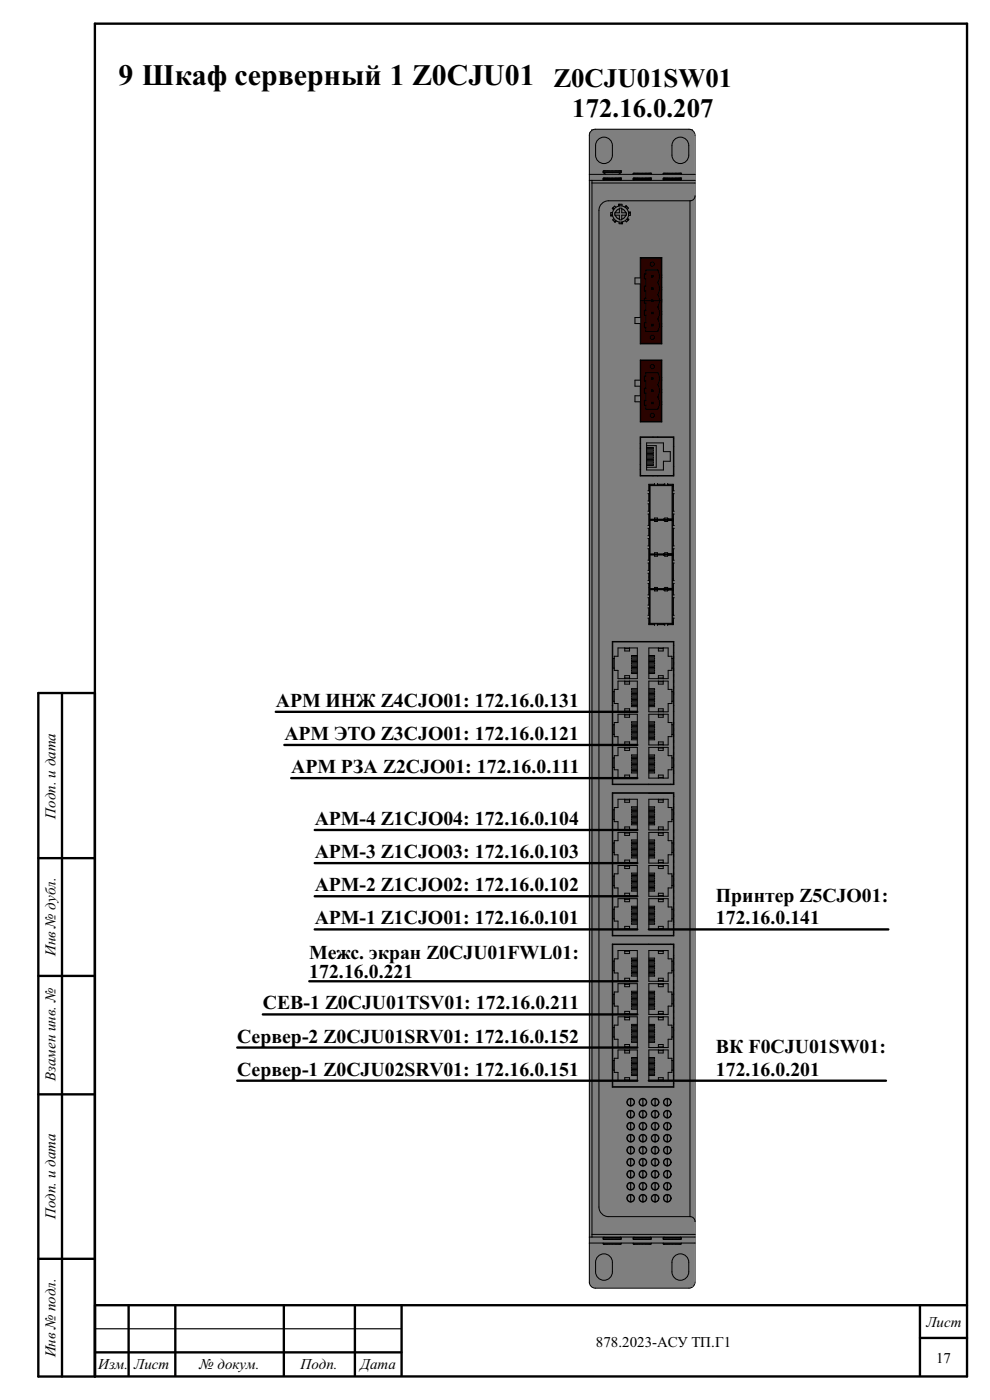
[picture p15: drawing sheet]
<svg xmlns="http://www.w3.org/2000/svg" width="210mm" height="297mm" viewBox="0 0 210 297" stroke-linecap="round" stroke-linejoin="round" font-family="sans-serif">
<defs><g id="words">
<text font-size="6.4" x="25.2" y="18">9 Шкаф серверный 1 Z0CJU01</text>
<g font-size="5.7">
<text x="117.4" y="18.4">Z0CJU01SW01</text>
<text x="121.4" y="24.9">172.</text>
<text x="131.4" y="24.9">16.0.</text>
<text x="142.8" y="24.9">207</text>
</g>
<g font-size="4.2">
<text x="58.5" y="150">АРМ ИНЖ Z4CJO01: 172.16.0.131</text>
<text x="60.3" y="157">АРМ ЭТО Z3CJO01: 172.16.0.121</text>
<text x="61.8" y="164">АРМ РЗА Z2CJO01: 172.16.0.111</text>
<text x="66.8" y="175">АРМ-4 Z1CJO04: 172.16.0.104</text>
<text x="66.8" y="182.1">АРМ-3 Z1CJO03: 172.16.0.103</text>
<text x="66.8" y="189.1">АРМ-2 Z1CJO02: 172.16.0.102</text>
<text x="151.9" y="191.3">Принтер Z5CJO01:</text>
<text x="66.8" y="196.1">АРМ-1 Z1CJO01: 172.16.0.101</text>
<text x="151.9" y="196.1">172.16.0.141</text>
<text x="65.6" y="203.5">Межс. экран Z0CJU01FWL01:</text>
<text x="65.6" y="207.6">172.16.0.221</text>
<text x="55.8" y="214.2">СЕВ-1 Z0CJU01TSV01: 172.16.0.211</text>
<text x="50.3" y="221.2">Сервер-2 Z0CJU01SRV01: 172.16.0.152</text>
<text x="151.9" y="223.4">ВК F0CJU01SW01:</text>
<text x="50.3" y="228.2">Сервер-1 Z0CJU02SRV01: 172.16.0.151</text>
<text x="151.9" y="228.2">172.16.0.201</text>
</g>
<g font-size="3.2">
<text x="11.8" y="173.7" transform="rotate(-90 11.8 173.7)">Подп. и дата</text>
<text x="11.8" y="202.8" transform="rotate(-90 11.8 202.8)">Инв № дубл.</text>
<text x="11.8" y="229.3" transform="rotate(-90 11.8 229.3)">Взамен инв. №</text>
<text x="11.8" y="258.7" transform="rotate(-90 11.8 258.7)">Подп. и дата</text>
<text x="196.5" y="281.5">Лист</text>
<text x="11.8" y="287.9" transform="rotate(-90 11.8 287.9)">Инв № подл.</text>
<text x="126.4" y="285.7">878.2023-АСУ ТП.Г1</text>
<text x="20.8" y="290.4">Изм.</text>
<text x="28.5" y="290.4">Лист</text>
<text x="42.3" y="290.4">№ докум.</text>
<text x="63.8" y="290.4">Подп.</text>
<text x="76.5" y="290.4">Дата</text>
<text x="198.5" y="289.2">17</text>
</g>
<text font-size="1.4" fill="#fff" x="4.9" y="292.1">GSPublisherVersion 0.88.100.100</text>
</g></defs>
<g fill="none" stroke="#000" stroke-width=".5">
<path d="M13.2 147v145M20.1 147h-12v145h12v-287h185v287h-185M8.1 182.1h12M8.1 207h12M8.1 232.2h12M8.1 267h12M20.2 276.9h184.9M27.3 276.9v14.9M37.2 276.9v14.9M60.2 276.9v14.9M75.3 276.9v14.9M85.2 276.9v14.9"/>
<path d="M195.1 276.9v14.9M20.2 286.9h65M195.1 283.8h10"/>
</g>
<path d="M20.2 281.9h65" fill="none" stroke="#000" stroke-width=".25"/>
<g fill="#7f7f7f">
<path d="M125 28h22.3v244.3h-22.3z" fill-rule="evenodd"/>
<path d="M125.4 27.5h21.5v.5h-21.5z" fill-rule="evenodd"/>
<path d="M125.2 272.1h22v.6h-22z" fill-rule="evenodd"/>
</g>
<path d="M125.5 272.8h21.4" fill="none" stroke="#7f7f7f" stroke-width=".42"/>
<path d="M125.7 272.6h21v.6h-21z" fill-rule="evenodd" fill="#7f7f7f"/>
<g fill="#2a0300">
<path d="M135.8 76.4h4.6v13.1h-4.6z" fill-rule="evenodd"/>
<path d="M135.9 54.7h4.4v18.2h-4.4z" fill-rule="evenodd"/>
</g>
<g fill="none" stroke="#000" stroke-width=".21">
<path d="M125 37h22.4M125 38.3h22.4M125.3 27.9l.6-.4 .4-.1h19.9a1.27 1.27 0 0 1 1.2 1.3v243.3a1.27 1.27 0 0 1-1.2 1.3h-19.9a1.27 1.27 0 0 1-1.3-1.3v-243.3zM125.6 38.3v224.1M125.6 38.8h21.8M126.9 29.6a1.78 1.78 0 0 1 1.9-.4 1.78 1.78 0 0 1 1.1 1.7v2a1.78 1.78 0 0 1-1.8 1.8 1.78 1.78 0 0 1-1.8-1.8l.1-2.5zM127.9 36.6h.1M127.9 38.1l.1 .1M127.9 36.3v.3M127.9 37.9v.2M127.9 37.9h3.9M127.9 38.1h3.9"/>
<path d="M127.9 36.3h3.9M127.9 36.6h3.9M128 36.6l.5 .4M128 38.2l.1 .1M128 38.2h3.7M128 36.6h3.7M131.7 36.2h.1M131.7 37.8h.1M131.7 36.2l-3.8 .1M131.7 36.2l.1 .1M131.7 37.8l-3.8 .1M131.7 37.8l.1 .1"/>
<path d="M131.7 36.6l-.5 .4M131.7 38.2l-.1 .1M131.8 36.6h-.1M131.8 38.1l-.1 .1M131.8 36.3v.3M131.8 37.9v.2M134.3 38.1l.1 .1M134.3 36.8v.2M134.3 37.9v.2M134.3 37.9h3.8M134.3 38.1h3.8M134.3 36.8h3.8"/>
<path d="M134.4 38.2l.1 .1M134.4 38.2h3.7M138 37.8h.1M138 36.7h.1M138 37.8l-3.7 .1M138 37.8l.1 .1M138 36.7l-3.7 .1M138 36.7l.1 .1M138.1 38.2l-.2 .1M138.1 38.1v.1M138.1 36.8v.2M138.1 37.9v.2"/>
<path d="M140.7 38.1v.1M140.7 36.8v.2M140.7 37.9v.2M140.7 37.9h3.8M140.7 38.1h3.8M140.7 36.8h3.8M140.7 38.2l.2 .1M140.7 38.2h3.8M143.1 29.6a1.78 1.78 0 0 1 1.9-.4 1.78 1.78 0 0 1 1.1 1.7v2a1.78 1.78 0 0 1-1.8 1.8 1.78 1.78 0 0 1-1.8-1.8l.1-2.5zM144.4 37.8h.1M144.4 36.7h.1M144.4 37.8l-3.7 .1"/>
<path d="M144.4 37.8l.1 .1M144.4 36.7l-3.7 .1M144.4 36.7l.1 .1M144.5 38.2l-.2 .1M144.5 38.1v.1M144.5 36.8v.2M144.5 37.9v.2M129.6 45.7h.3M129.6 45.6h.3M129.9 45.1h-.3v.7h.4M129.9 44.2l.3 .2M130 44.1l.3 .2"/>
<path d="M130.2 46.4l-.2 .2 .5 .6 .2-.3M130.4 45.1h1v-.9h.5v.9h1v.6h-1v.9h-.5v-.9h-1zM130.5 45.7a1.12 1.12 0 0 0 .9 .8M130.5 46.7l-.2 .3M130.6 44l-.2-.3-.5 .5 .2 .3M130.7 46.8l-.3 .3M131.3 43.3v.4M131.4 44.3a1.12 1.12 0 0 0-.9 .8M131.4 43.3v.4M131.8 47.1v.4M131.9 44.3a1.12 1.12 0 0 1 .8 .8M131.9 43.7v-.4h-.7v.4"/>
<path d="M132 47.1v.4M132.1 47.1v.4h-.8v-.4M132.5 43.9l.3-.3 .5 .6-.2 .2M132.7 45.7a1.12 1.12 0 0 1-.8 .8M132.9 43.7l-.3 .3M133 43.8l-.3 .2M133 46.5l.2 .2M133.1 46.4l.2 .2M133.1 46.3l.3 .3-.5 .5-.3-.3M133.3 45h.4v.7h-.4M133.3 45.1h.4M133.4 45.2h.3"/>
<path d="M135.8 54.6h4.6v18.4h-4.6v-4.4h-1.1v-1.2h1.1v-7.2h-1.1v-1.2h1.1zM135.9 54.7h4.4v18.2h-4.4zM137 57.3h2.6a2.97 2.97 0 0 1 0 2.7 2.65 2.65 0 0 1 0 2.6 2.65 2.65 0 0 1 0 2.6 2.65 2.65 0 0 1 0 2.6 2.56 2.56 0 0 1 0 2.5h-2.6v-.8h-.3v-1.1l.3 .1v-1.6h-.3v-1h.3v-1.6h-.3v-1h.3v-1.6h-.3v-1h.3v-1.6l-.3 .1v-1.1h.3zM138.2 58.5v.3M138.2 58.8h.3M138.2 58.5l.1 .1M138.2 58.5h.3M138.3 58.6v.1M138.3 58.7l-.1 .1M138.3 58.7h.1M138.3 58.6h.1M138.4 58.6v.1"/>
<path d="M138.4 58.7l.1 .1M138.5 58.5v.3M138.5 58.5l-.1 .1M140.3 58.9h.1M140.3 58.4h.1M146.4 42.6v215.5M147.4 41.6a1.02 1.02 0 0 1-1 1h-17.3a2.04 2.04 0 0 0-2.1 2v211.5a2.04 2.04 0 0 0 2.1 2h17.3a1.02 1.02 0 0 1 1 1M135.8 76.4h4.6v13.1h-4.6v-4.3h-1.1v-1.2h1.1v-2.1h-1.1v-1.2h1.1zM135.9 76.5h4.4v12.9h-4.4zM135.9 63.8h4.5M137 79.1h2.6a2.76 2.76 0 0 1 0 2.6 2.65 2.65 0 0 1 0 2.6 2.56 2.56 0 0 1 0 2.5h-2.6v-.8h-.3v-1.1l.3 .1v-1.6h-.3v-1h.3v-1.6h-.3v-1h.3zM138.2 61.1v.3"/>
<path d="M138.2 63.6v.4M138.2 66.2v.3M138.2 68.8v.3M138.2 63.6l.1 .1M138.2 63.6h.3M138.2 61.4h.3M138.2 61.1l.1 .1M138.2 61.1h.3M138.2 64h.3M138.2 66.2l.1 .1M138.2 66.2h.3M138.2 66.5h.3"/>
<path d="M138.2 68.8l.1 .1M138.2 68.8h.3M138.2 69.1h.3M138.3 61.2v.1M138.3 63.7v.2M138.3 66.3v.1M138.3 68.9v.1M138.3 63.7h.1M138.3 63.9l-.1 .1M138.3 61.3l-.1 .1M138.3 61.3h.1M138.3 61.2h.1"/>
<path d="M138.3 63.9h.1M138.3 66.4l-.1 .1M138.3 66.3h.1M138.3 66.4h.1M138.3 69l-.1 .1M138.3 68.9h.1M138.3 69h.1M138.4 61.2v.1M138.4 63.7v.2M138.4 66.3v.1M138.4 68.9v.1M138.4 63.9l.1 .1"/>
<path d="M138.4 61.3l.1 .1M138.4 66.4l.1 .1M138.4 69l.1 .1M138.5 61.1v.3M138.5 63.6v.4M138.5 66.2v.3M138.5 68.8v.3M138.5 63.6l-.1 .1M138.5 61.1l-.1 .1M138.5 66.2l-.1 .1M138.5 68.8l-.1 .1M140.3 61.5h.1"/>
<path d="M140.3 61h.1M140.3 63.5h.1M140.3 66.1h.1M140.3 66.6h.1M140.3 68.7h.1M140.3 69.2h.1M140.3 64.1h.1M135.8 95.1h.1M135.8 94.1h.1M135.8 98.6h.1M135.8 99.6h.1M135.8 92.7h7.1v8.3h-7.1z"/>
<path d="M135.9 92.8h6.9v8.1h-6.9zM137.2 94h3.5v1.8h1.5v2.1h-1.5v1.8h-3.5zM137.2 94.9h1.4v.3h-1.4M137.2 95.4h1.4v.3h-1.4M137.2 95.9h1.4v.3h-1.4M137.2 96.5h1.4v.2h-1.4M137.2 97h1.4v.2h-1.4M137.2 97.5h1.4v.2h-1.4M137.2 98h1.4v.2h-1.4M137.2 98.5h1.4v.2h-1.4M137.2 94.5h2v4.6h-2M138.2 80.2v.3"/>
<path d="M138.2 82.7v.3M138.2 85.3v.3M138.2 85.3l.1 .1M138.2 82.7l.1 .1M138.2 80.2l.1 .1M138.2 80.2h.3M138.2 85.3h.3M138.2 85.6h.3M138.2 80.5h.3M138.2 82.7h.3M138.2 83h.3M138.3 85.5l-.1 .1"/>
<path d="M138.3 80.3v.1M138.3 82.8v.1M138.3 85.4v.1M138.3 82.9l-.1 .1M138.3 80.4l-.1 .1M138.3 80.3h.1M138.3 85.4h.1M138.3 85.5h.1M138.3 80.4h.1M138.3 82.8h.1M138.3 82.9h.1M138.4 85.5l.1 .1"/>
<path d="M138.4 82.9l.1 .1M138.4 80.4l.1 .1M138.4 80.3v.1M138.4 82.8v.1M138.4 85.4v.1M138.5 80.2v.3M138.5 82.7v.3M138.5 85.3v.3M138.5 92.7v.1M138.5 85.3l-.1 .1M138.5 82.7l-.1 .1M138.5 80.2l-.1 .1"/>
<path d="M139.5 92.7v.1M140.3 82.7h.1M140.3 83.2h.1M140.3 80.1h.1M140.3 80.6h.1M140.3 85.3h.1M140.3 85.8h.1M142.8 98.9h.1M142.8 94.7h.1M142.8 93.1h.1M137.4 109.1h.4M137.4 108.4h.4"/>
<path d="M137.4 104.7h.4M137.4 104.1h.4M137.4 106.3h.4M137.4 106.9h.4M137.4 116.4h.4M137.4 115.8h.4M137.4 113.6h.4M137.4 114.3h.4M137.4 112.1h.4M137.4 111.5h.4M137.4 119.4h.4M137.4 118.8h.4"/>
<path d="M137.6 104.7v1.6M137.6 106.9v1.5M137.6 109.1v2.4M137.6 112.1v1.5M137.6 114.3v1.5M137.6 116.4v2.4M137.6 119.4v1.6M137.8 110.3h5M137.8 110.3h4.9M137.8 117.6h5M137.9 103h4.7v7.2h-4.7zM137.9 110.4h4.7v7.1h-4.7z"/>
<path d="M137.9 117.7h4.7v7.2h-4.7zM138.5 100.9v.1M138.8 110.4v.2h.7v-.2M138.8 110.2v-.3h.7v.3M138.8 117.7v.3h.7v-.3M138.8 117.5v-.2h.7v.2M138.8 102.7h-1.2v1.4M138.8 102.5v.4M139.5 102.5v.4M139.5 102.7h1.5M139.5 100.9v.1M140.8 102.7v.2"/>
<path d="M140.8 110.4h.2M140.8 117.7l.2 .1M141 110.4v.2h.6v-.2M141 110.2v-.3h.6v.3M141 117.7v.3h.6v-.3M141 117.5v-.2h.6v.2M141 110.1l-.2 .1M141 117.5h-.2M141 102.5v.4M141.6 102.7h1.2v1.4M141.6 102.5v.4M141.6 110.4h1"/>
<path d="M141.6 110.1h1M141.6 117.8h1M141.6 117.5h1M141.8 102.7v.2M141.8 110.1v.1M141.8 110.4h.1M141.8 117.5h.1M141.8 117.7v.1M142.7 110h.1M142.7 110.5h.1M142.7 103.2h.1M142.7 117.3h.1"/>
<path d="M142.7 117.8h.1M142.7 110.6h.1M142.7 117.9h.1M142.7 102.7v29.8M142.7 103h.1M142.7 110.2h.1M142.7 109.1h.3M142.7 108.4h.3M142.7 104.7h.3M142.7 104.1h.3M142.7 117.5h.1M142.7 116.4h.3"/>
<path d="M142.7 115.8h.3M142.7 112.1h.3M142.7 111.5h.3M142.7 119.4h.3M142.7 118.8h.3M142.8 100.6h.1M142.8 104.7v3.7M142.8 109.1v2.4M142.8 112.1v3.7M142.8 116.4v2.4M142.8 119.4v3.8M142.8 102.9h-5v29.5h5"/>
<path d="M129.9 136.1h13v30.3h-13zM130.3 139.7h-.3v2h.3M131.1 137.5h4.1v6.5h-4.1v-1.8h-.8v-3h.8zM132.5 137.5v.6h1v-.6M132.5 137.6h1M135.2 139.1h-1.2v.2h1.2M135.2 139.6h-1.2v.2h1.2M137.4 131.1h.4M137.4 130.5h.4M137.4 128.4h.4M137.4 129h.4M137.4 126.8h.4"/>
<path d="M137.4 126.2h.4M137.4 123.8h.4M137.4 123.2h.4M137.4 121.6h.4M137.4 121h.4M137.6 124.7h.2M137.6 121.6v1.6M137.6 123.8v2.4M137.6 126.8v1.6M137.6 129v1.5M137.6 131.1v1.4h1.2M137.6 122.4h.2"/>
<path d="M137.6 132.3h.2M137.6 130.1h.2M137.6 137.5h4.1v1.7h.8v3h-.8v1.8h-4.1zM137.6 139.1h1.3v.2h-1.3M137.6 139.6h1.3v.2h-1.3M137.8 125h5M137.9 125.1h4.7v7.1h-4.7zM138.8 124.9v-.3h.7v.3M138.8 125.1v.3h.7v-.3M138.8 132.4v.3M139.5 132.4v.3M139.5 132.5h1.5"/>
<path d="M139.7 137.5v.6h1v-.6M139.7 137.6h1M140.8 125.1l.2 .1M140.8 132.4v.1M141 124.9v-.3h.6v.3M141 125.1v.3h.6v-.3M141 124.8l-.2 .1M141 132.4v.3M141.6 132.4v.3M141.6 124.8h1M141.6 125.2h1M141.8 124.8v.1"/>
<path d="M141.8 125.1v.1M141.8 132.4v.1M142.5 139.7h.3v2h-.3M142.7 124.1h.1M142.7 124.3h.1M142.7 122.8h.1M142.7 123h.1M142.7 130.4h.1M142.7 131.7h.1M142.7 132h.1M142.7 125.3h.1M142.7 124.7h.1"/>
<path d="M142.7 125.2h.1M142.7 132.2h.1M142.7 131.1h.3M142.7 130.5h.3M142.7 126.8h.3M142.7 126.2h.3M142.7 124.9h.1M142.7 123.8h.3M142.7 123.2h.3M142.8 139.3h.1M142.8 139.6h.1M142.8 136.9h.1"/>
<path d="M142.8 138.5h.1M142.8 123.8v2.4M142.8 126.8v3.7M142.8 131.1v1.4h-1.2M129.9 149.6h.1M129.9 149.6l.1 .1M130 151l-.1 .1M130.3 146.7h-.3v2.1h.3M130.3 153.8h-.3v2h.3M131.1 144.5h4.1v6.5h-4.1v-1.8h-.8v-2.9h.8zM131.1 151.5h4.1v6.5h-4.1v-1.7h-.8v-3h.8zM131.1 158.5h4.1v6.6h-4.1v-1.8h-.8v-3h.8z"/>
<path d="M132.5 144v-.7h1v.7M132.5 144.5v.6h1v-.6M132.5 151v-.6h1v.6M132.5 151.5v.7h1v-.7M132.5 158v-.6h1v.6M132.5 158.5v.7h1v-.7M132.5 143.8h1M132.5 151.7h1M132.5 144.6h1M132.5 158.7h1M132.5 150.9h1M132.5 157.9h1"/>
<path d="M135.2 140.6h-1.2v.2h1.2M135.2 153.1h-1.2v.3h1.2M135.2 154.7h-1.2v.2h1.2M135.2 155.7h-1.2v.2h1.2M135.2 140.1h-1.2v.2h1.2M135.2 141.1h-1.2v.3h1.2M135.2 141.6h-1.2v.3h1.2M135.2 142.1h-1.2v.3h1.2M135.2 142.6h-1.2v.3h1.2M135.2 146.1h-1.2v.2h1.2M135.2 146.6h-1.2v.3h1.2M135.2 147.1h-1.2v.3h1.2"/>
<path d="M135.2 147.6h-1.2v.3h1.2M135.2 148.1h-1.2v.3h1.2M135.2 148.6h-1.2v.3h1.2M135.2 149.2h-1.2v.2h1.2M135.2 149.7h-1.2v.2h1.2M135.2 153.6h-1.2v.3h1.2M135.2 154.1h-1.2v.3h1.2M135.2 155.2h-1.2v.2h1.2M135.2 156.2h-1.2v.2h1.2M135.2 156.7h-1.2v.2h1.2M137.6 140.6h1.3v.2h-1.3M137.6 153.1h1.3v.3h-1.3"/>
<path d="M137.6 154.7h1.3v.2h-1.3M137.6 155.7h1.3v.2h-1.3M137.6 144.5h4.1v1.8h.8v2.9h-.8v1.8h-4.1zM137.6 151.5h4.1v1.8h.8v3h-.8v1.7h-4.1zM137.6 158.5h4.1v1.8h.8v3h-.8v1.8h-4.1zM137.6 140.1h1.3v.2h-1.3M137.6 141.1h1.3v.3h-1.3M137.6 141.6h1.3v.3h-1.3M137.6 142.1h1.3v.3h-1.3M137.6 142.6h1.3v.3h-1.3M137.6 146.1h1.3v.2h-1.3M137.6 146.6h1.3v.3h-1.3"/>
<path d="M137.6 147.1h1.3v.3h-1.3M137.6 147.6h1.3v.3h-1.3M137.6 148.1h1.3v.3h-1.3M137.6 148.6h1.3v.3h-1.3M137.6 149.2h1.3v.2h-1.3M137.6 149.7h1.3v.2h-1.3M137.6 153.6h1.3v.3h-1.3M137.6 154.1h1.3v.3h-1.3M137.6 155.2h1.3v.2h-1.3M137.6 156.2h1.3v.2h-1.3M137.6 156.7h1.3v.2h-1.3M139.7 144v-.7h1v.7"/>
<path d="M139.7 144.5v.6h1v-.6M139.7 151v-.6h1v.6M139.7 151.5v.7h1v-.7M139.7 158v-.6h1v.6M139.7 158.5v.7h1v-.7M139.7 143.8h1M139.7 151.7h1M139.7 144.6h1M139.7 158.7h1M139.7 150.9h1M139.7 157.9h1M142.5 146.7h.3v2.1h-.3"/>
<path d="M142.5 153.8h.3v2h-.3M142.8 141.9h.1M142.8 142.2h.1M142.8 140.6h.1M142.8 140.9h.1M142.8 153.3h.1M142.8 153.6h.1M142.8 154.6h.1M142.8 154.9h.1M142.8 143.1h.1M142.8 143.4h.1M142.8 144.4h.1"/>
<path d="M142.8 144.7h.1M142.8 145.7h.1M142.8 146h.1M142.8 147h.1M142.8 147.2h.1M142.8 157.2h.1M142.8 157.4h.1M142.8 155.9h.1M142.8 156.1h.1M142.8 159.7h.1M142.8 160h.1M142.8 158.4h.1"/>
<path d="M142.8 158.7h.1M142.8 150.9l.1 .1M142.9 149.7l-.1 .1M129.9 168.2h13v30.3h-13zM130 168.3h12.8v30.1h-12.8zM130.3 178.8h-.3v2.1h.3M130.3 160.8h-.3v2h.3M130.3 171.8h-.3v2h.3M131.1 176.6h4.1v6.5h-4.1v-1.8h-.8v-3h.8zM131.1 169.6h4.1v6.5h-4.1v-1.8h-.8v-3h.8zM132.5 165.1v-.7h1v.7M132.5 169.6v.6h1v-.6"/>
<path d="M132.5 176.1v-.7h1v.7M132.5 176.6v.6h1v-.6M132.5 164.9h1M132.5 175.9h1M132.5 176.7h1M132.5 169.7h1M135.2 172.2h-1.2v.2h1.2M135.2 171.2h-1.2v.2h1.2M135.2 160.2h-1.2v.2h1.2M135.2 160.7h-1.2v.2h1.2M135.2 161.2h-1.2v.2h1.2M135.2 161.7h-1.2v.2h1.2"/>
<path d="M135.2 162.2h-1.2v.2h1.2M135.2 162.7h-1.2v.3h1.2M135.2 163.2h-1.2v.3h1.2M135.2 163.7h-1.2v.3h1.2M135.2 171.7h-1.2v.2h1.2M135.2 172.7h-1.2v.2h1.2M135.2 173.2h-1.2v.3h1.2M135.2 173.7h-1.2v.3h1.2M135.2 174.2h-1.2v.3h1.2M135.2 174.7h-1.2v.3h1.2M135.2 178.2h-1.2v.2h1.2M135.2 178.7h-1.2v.3h1.2"/>
<path d="M135.2 179.2h-1.2v.3h1.2M135.2 179.7h-1.2v.3h1.2M137.6 166.3v.1M137.6 168.3h.1M137.6 176.6h4.1v1.7h.8v3h-.8v1.8h-4.1zM137.6 172.2h1.3v.2h-1.3M137.6 171.2h1.3v.2h-1.3M137.6 169.6h4.1v1.7h.8v3h-.8v1.8h-4.1zM137.6 160.2h1.3v.2h-1.3M137.6 160.7h1.3v.2h-1.3M137.6 161.2h1.3v.2h-1.3M137.6 161.7h1.3v.2h-1.3"/>
<path d="M137.6 162.2h1.3v.2h-1.3M137.6 162.7h1.3v.3h-1.3M137.6 163.2h1.3v.3h-1.3M137.6 163.7h1.3v.3h-1.3M137.6 171.7h1.3v.2h-1.3M137.6 172.7h1.3v.2h-1.3M137.6 173.2h1.3v.3h-1.3M137.6 173.7h1.3v.3h-1.3M137.6 174.2h1.3v.3h-1.3M137.6 174.7h1.3v.3h-1.3M137.6 178.2h1.3v.2h-1.3M137.6 178.7h1.3v.3h-1.3"/>
<path d="M137.6 179.2h1.3v.3h-1.3M137.6 179.7h1.3v.3h-1.3M139.7 165.1v-.7h1v.7M139.7 169.6v.6h1v-.6M139.7 176.1v-.7h1v.7M139.7 176.6v.6h1v-.6M139.7 164.9h1M139.7 175.9h1M139.7 176.7h1M139.7 169.7h1M142.3 166.3v.1M142.5 160.8h.3v2h-.3"/>
<path d="M142.5 171.8h.3v2h-.3M142.5 168.3h.1M142.8 178.8v2.1h-.3M142.8 163.5h.1M142.8 163.8h.1M142.8 179.1h.1M142.8 176.3h.1M142.8 176.5h.1M142.8 177.6h.1M142.8 177.8h.1M142.8 172.5h.1M142.8 172.7h.1"/>
<path d="M142.8 171.2h.1M142.8 171.4h.1M142.8 162.3h.1M142.8 162.5h.1M142.8 161h.1M142.8 161.2h.1M142.8 166.1h.1M142.8 168.6h.1M142.8 168.9h.1M142.8 164h.1M142.8 165.7h.1M142.8 169h.1"/>
<path d="M142.8 170.6h.1M142.9 178.8h-.4M142.9 166.3h-12.9v-30.1h12.8v30.1M130.3 185.9h-.3v2h.3M130.3 192.9h-.3v2h.3M131.1 190.6h4.1v6.6h-4.1v-1.8h-.8v-3h.8zM131.1 183.6h4.1v6.5h-4.1v-1.7h-.8v-3h.8zM132.5 183.1v-.6h1v.6M132.5 183.6v.7h1v-.7M132.5 190.1v-.6h1v.6M132.5 190.6v.7h1v-.7M132.5 197.2v-.7h1v.7"/>
<path d="M132.5 190.8h1M132.5 183h1M132.5 183.8h1M132.5 197h1M132.5 190h1M135.2 180.2h-1.2v.3h1.2M135.2 180.7h-1.2v.3h1.2M135.2 181.2h-1.2v.3h1.2M135.2 181.8h-1.2v.2h1.2M135.2 185.2h-1.2v.3h1.2M135.2 185.7h-1.2v.3h1.2M135.2 186.2h-1.2v.3h1.2"/>
<path d="M135.2 186.7h-1.2v.3h1.2M135.2 187.3h-1.2v.2h1.2M135.2 187.8h-1.2v.2h1.2M135.2 188.3h-1.2v.2h1.2M135.2 188.8h-1.2v.2h1.2M135.2 192.3h-1.2v.2h1.2M135.2 192.8h-1.2v.2h1.2M135.2 193.3h-1.2v.2h1.2M135.2 193.8h-1.2v.2h1.2M135.2 194.3h-1.2v.2h1.2M135.2 194.8h-1.2v.3h1.2M135.2 195.3h-1.2v.3h1.2"/>
<path d="M135.2 195.8h-1.2v.3h1.2M137.6 190.6h4.1v1.8h.8v3h-.8v1.8h-4.1zM137.6 183.6h4.1v1.8h.8v3h-.8v1.7h-4.1zM137.6 180.2h1.3v.3h-1.3M137.6 180.7h1.3v.3h-1.3M137.6 181.2h1.3v.3h-1.3M137.6 181.8h1.3v.2h-1.3M137.6 185.2h1.3v.3h-1.3M137.6 185.7h1.3v.3h-1.3M137.6 186.2h1.3v.3h-1.3M137.6 186.7h1.3v.3h-1.3M137.6 187.3h1.3v.2h-1.3"/>
<path d="M137.6 187.8h1.3v.2h-1.3M137.6 188.3h1.3v.2h-1.3M137.6 188.8h1.3v.2h-1.3M137.6 192.3h1.3v.2h-1.3M137.6 192.8h1.3v.2h-1.3M137.6 193.3h1.3v.2h-1.3M137.6 193.8h1.3v.2h-1.3M137.6 194.3h1.3v.2h-1.3M137.6 194.8h1.3v.3h-1.3M137.6 195.3h1.3v.3h-1.3M137.6 195.8h1.3v.3h-1.3M139.7 183.1v-.6h1v.6"/>
<path d="M139.7 183.6v.7h1v-.7M139.7 190.1v-.6h1v.6M139.7 190.6v.7h1v-.7M139.7 197.2v-.7h1v.7M139.7 190.8h1M139.7 183h1M139.7 183.8h1M139.7 197h1M139.7 190h1M142.5 185.9h.3v2h-.3M142.5 192.9h.3v2h-.3M142.8 182.7h.1"/>
<path d="M142.8 182.9h.1M142.8 181.4h.1M142.8 181.6h.1M142.8 180.1h.1M142.8 180.4h.1M142.8 194.1h.1M142.8 194.4h.1M142.8 195.4h.1M142.8 195.6h.1M142.8 187.7h.1M142.8 188h.1M142.8 186.5h.1"/>
<path d="M142.8 186.7h.1M142.8 189h.1M142.8 189.3h.1M142.8 190.3h.1M142.8 190.6h.1M142.8 192.8h.1M142.8 193.1h.1M142.8 191.5h.1M142.8 191.8h.1M142.8 185.2h.1M142.8 185.5h.1M142.8 183.9h.1"/>
<path d="M142.8 184.2h.1M142.8 196.1h.1M142.8 197.8h.1M129.9 200.3h13v30.3h-13zM130 200.4h12.8v30.1h-12.8zM130.3 203.9h-.3v2h.3M130.3 210.9h-.3v2.1h.3M130.3 218h-.3v2h.3M131.1 201.7h4.1v6.5h-4.1v-1.8h-.8v-3h.8zM131.1 215.7h4.1v6.5h-4.1v-1.7h-.8v-3h.8zM131.1 208.7h4.1v6.5h-4.1v-1.8h-.8v-3h.8zM132.5 208h1"/>
<path d="M132.5 201.7v.6h1v-.6M132.5 208.2v-.7h1v.7M132.5 208.7v.6h1v-.6M132.5 215.2v-.6h1v.6M132.5 215.7v.7h1v-.7M132.5 215.9h1M132.5 208.8h1M132.5 215.1h1M132.5 201.8h1M135.2 205.8h-1.2v.3h1.2M135.2 204.3h-1.2v.2h1.2M135.2 206.8h-1.2v.3h1.2"/>
<path d="M135.2 203.3h-1.2v.2h1.2M135.2 218.3h-1.2v.3h1.2M135.2 210.3h-1.2v.2h1.2M135.2 203.8h-1.2v.2h1.2M135.2 204.8h-1.2v.2h1.2M135.2 205.3h-1.2v.2h1.2M135.2 206.3h-1.2v.3h1.2M135.2 210.8h-1.2v.3h1.2M135.2 211.3h-1.2v.3h1.2M135.2 211.8h-1.2v.3h1.2M135.2 212.3h-1.2v.3h1.2M135.2 212.8h-1.2v.3h1.2"/>
<path d="M135.2 213.3h-1.2v.3h1.2M135.2 213.9h-1.2v.2h1.2M135.2 217.3h-1.2v.3h1.2M135.2 217.8h-1.2v.3h1.2M135.2 218.8h-1.2v.3h1.2M135.2 219.4h-1.2v.2h1.2M135.2 219.9h-1.2v.2h1.2M137.6 200.3v.1M137.6 205.8h1.3v.3h-1.3M137.6 204.3h1.3v.2h-1.3M137.6 206.8h1.3v.3h-1.3M137.6 203.3h1.3v.2h-1.3"/>
<path d="M137.6 218.3h1.3v.3h-1.3M137.6 201.7h4.1v1.7h.8v3h-.8v1.8h-4.1zM137.6 208.7h4.1v1.7h.8v3h-.8v1.8h-4.1zM137.6 215.7h4.1v1.8h.8v3h-.8v1.7h-4.1zM137.6 203.8h1.3v.2h-1.3M137.6 204.8h1.3v.2h-1.3M137.6 205.3h1.3v.2h-1.3M137.6 206.3h1.3v.3h-1.3M137.6 210.3h1.3v.2h-1.3M137.6 210.8h1.3v.3h-1.3M137.6 211.3h1.3v.3h-1.3M137.6 211.8h1.3v.3h-1.3"/>
<path d="M137.6 212.3h1.3v.3h-1.3M137.6 212.8h1.3v.3h-1.3M137.6 213.3h1.3v.3h-1.3M137.6 213.9h1.3v.2h-1.3M137.6 217.3h1.3v.3h-1.3M137.6 217.8h1.3v.3h-1.3M137.6 218.8h1.3v.3h-1.3M137.6 219.4h1.3v.2h-1.3M137.6 219.9h1.3v.2h-1.3M139.7 201.7v.6h1v-.6M139.7 208.2v-.7h1v.7M139.7 208.7v.6h1v-.6"/>
<path d="M139.7 215.2v-.6h1v.6M139.7 215.7v.7h1v-.7M139.7 208h1M139.7 215.9h1M139.7 208.8h1M139.7 215.1h1M139.7 201.8h1M142.3 200.3v.1M142.5 203.9h.3v2h-.3M142.5 210.9h.3v2.1h-.3M142.5 218h.3v2h-.3M142.8 200.5h.1"/>
<path d="M142.8 200.7h.1M142.8 205.6h.1M142.8 205.8h.1M142.8 204.3h.1M142.8 204.5h.1M142.8 210.7h.1M142.8 210.9h.1M142.8 209.4h.1M142.8 209.6h.1M142.8 214.5h.1M142.8 214.7h.1M142.8 215.8h.1"/>
<path d="M142.8 216h.1M142.8 208.1h.1M142.8 208.4h.1M142.8 206.8h.1M142.8 207.1h.1M142.8 203h.1M142.8 203.3h.1M142.8 213.2h.1M142.8 213.5h.1M142.8 211.9h.1M142.8 212.2h.1M142.8 218.3h.1"/>
<path d="M142.8 218.6h.1M142.8 217h.1M142.8 217.3h.1M142.8 201.1h.1M142.8 202.7h.1M130.3 225h-.3v2h.3M131.1 222.7h4.1v6.6h-4.1v-1.8h-.8v-3h.8zM132.5 222.2v-.6h1v.6M132.5 222.7v.7h1v-.7M132.5 229.3v-.7h1v.7M132.5 222.1h1M132.5 222.9h1"/>
<path d="M132.5 229.1h1M133.8 233.1a.74 .74 0 0 1 .7 .7 .74 .74 0 0 1-.7 .8M133.8 233.1a.74 .74 0 0 0-.8 .7 .74 .74 0 0 0 .8 .8M133.8 238.2a.74 .74 0 0 1 .7 .7 .74 .74 0 0 1-.7 .8M133.8 238.2a.74 .74 0 0 0-.8 .7 .74 .74 0 0 0 .8 .8M133.8 235.6a.74 .74 0 0 0-.8 .8 .74 .74 0 0 0 .8 .7M133.8 235.6a.74 .74 0 0 1 .7 .8 .74 .74 0 0 1-.7 .7M133.8 233.1v1.5M133.8 235.6v1.5M133.8 238.2v1.5M135.2 220.4h-1.2v.2h1.2M135.2 220.9h-1.2v.2h1.2"/>
<path d="M135.2 224.3h-1.2v.3h1.2M135.2 224.9h-1.2v.2h1.2M135.2 225.4h-1.2v.2h1.2M135.2 225.9h-1.2v.2h1.2M135.2 226.4h-1.2v.2h1.2M135.2 226.9h-1.2v.2h1.2M135.2 227.4h-1.2v.3h1.2M135.2 227.9h-1.2v.3h1.2M136.4 233.1a.74 .74 0 0 1 .7 .7 .74 .74 0 0 1-.7 .8M136.4 233.1a.74 .74 0 0 0-.8 .7 .74 .74 0 0 0 .8 .8M136.4 238.2a.74 .74 0 0 0-.8 .7 .74 .74 0 0 0 .8 .8M136.4 238.2a.74 .74 0 0 1 .7 .7 .74 .74 0 0 1-.7 .8"/>
<path d="M136.4 235.6a.74 .74 0 0 0-.8 .8 .74 .74 0 0 0 .8 .7M136.4 235.6a.74 .74 0 0 1 .7 .8 .74 .74 0 0 1-.7 .7M136.4 233.1v1.5M136.4 235.6v1.5M136.4 238.2v1.5M137.6 222.7h4.1v1.8h.8v3h-.8v1.8h-4.1zM137.6 220.4h1.3v.2h-1.3M137.6 220.9h1.3v.2h-1.3M137.6 224.3h1.3v.3h-1.3M137.6 224.9h1.3v.2h-1.3M137.6 225.4h1.3v.2h-1.3M137.6 225.9h1.3v.2h-1.3"/>
<path d="M137.6 226.4h1.3v.2h-1.3M137.6 226.9h1.3v.2h-1.3M137.6 227.4h1.3v.3h-1.3M137.6 227.9h1.3v.3h-1.3M139 233.1a.74 .74 0 0 0-.8 .7 .74 .74 0 0 0 .8 .8M139 233.1a.74 .74 0 0 1 .7 .7 .74 .74 0 0 1-.7 .8M139 238.2a.74 .74 0 0 0-.8 .7 .74 .74 0 0 0 .8 .8M139 238.2a.74 .74 0 0 1 .7 .7 .74 .74 0 0 1-.7 .8M139 235.6a.74 .74 0 0 1 .7 .8 .74 .74 0 0 1-.7 .7M139 235.6a.74 .74 0 0 0-.8 .8 .74 .74 0 0 0 .8 .7M139 233.1v1.5M139 235.6v1.5"/>
<path d="M139 238.2v1.5M139.7 222.2v-.6h1v.6M139.7 222.7v.7h1v-.7M139.7 229.3v-.7h1v.7M139.7 222.1h1M139.7 222.9h1M139.7 229.1h1M141.5 233.1a.74 .74 0 0 1 .8 .7 .74 .74 0 0 1-.8 .8M141.5 233.1a.74 .74 0 0 0-.7 .7 .74 .74 0 0 0 .7 .8M141.5 238.2a.74 .74 0 0 0-.7 .7 .74 .74 0 0 0 .7 .8M141.5 238.2a.74 .74 0 0 1 .8 .7 .74 .74 0 0 1-.8 .8M141.5 235.6a.74 .74 0 0 1 .8 .8 .74 .74 0 0 1-.8 .7"/>
<path d="M141.5 235.6a.74 .74 0 0 0-.7 .8 .74 .74 0 0 0 .7 .7M141.5 233.1v1.5M141.5 235.6v1.5M141.5 238.2v1.5M142.5 225h.3v2h-.3M142.8 228.2h.1M142.8 229.8h.1M133.8 243.3a.74 .74 0 0 0-.8 .7 .74 .74 0 0 0 .8 .8M133.8 243.3a.74 .74 0 0 1 .7 .7 .74 .74 0 0 1-.7 .8M133.8 245.8a.74 .74 0 0 1 .7 .8 .74 .74 0 0 1-.7 .7M133.8 245.8a.74 .74 0 0 0-.8 .8 .74 .74 0 0 0 .8 .7M133.8 253.5a.74 .74 0 0 1 .7 .7 .74 .74 0 0 1-.7 .7"/>
<path d="M133.8 253.5a.74 .74 0 0 0-.8 .7 .74 .74 0 0 0 .8 .7M133.8 248.4a.74 .74 0 0 0-.8 .7 .74 .74 0 0 0 .8 .7M133.8 248.4a.74 .74 0 0 1 .7 .7 .74 .74 0 0 1-.7 .7M133.8 240.7a.74 .74 0 0 1 .7 .8 .74 .74 0 0 1-.7 .7M133.8 240.7a.74 .74 0 0 0-.8 .8 .74 .74 0 0 0 .8 .7M133.8 250.9a.74 .74 0 0 0-.8 .8 .74 .74 0 0 0 .8 .7M133.8 250.9a.74 .74 0 0 1 .7 .8 .74 .74 0 0 1-.7 .7M133.8 240.7v1.5M133.8 243.3v1.5M133.8 245.8v1.5M133.8 248.4v1.4M133.8 250.9v1.5"/>
<path d="M133.8 253.5v1.4M136.4 243.3a.74 .74 0 0 0-.8 .7 .74 .74 0 0 0 .8 .8M136.4 243.3a.74 .74 0 0 1 .7 .7 .74 .74 0 0 1-.7 .8M136.4 245.8a.74 .74 0 0 1 .7 .8 .74 .74 0 0 1-.7 .7M136.4 245.8a.74 .74 0 0 0-.8 .8 .74 .74 0 0 0 .8 .7M136.4 253.5a.74 .74 0 0 0-.8 .7 .74 .74 0 0 0 .8 .7M136.4 253.5a.74 .74 0 0 1 .7 .7 .74 .74 0 0 1-.7 .7M136.4 248.4a.74 .74 0 0 1 .7 .7 .74 .74 0 0 1-.7 .7M136.4 248.4a.74 .74 0 0 0-.8 .7 .74 .74 0 0 0 .8 .7M136.4 240.7a.74 .74 0 0 0-.8 .8 .74 .74 0 0 0 .8 .7M136.4 240.7a.74 .74 0 0 1 .7 .8 .74 .74 0 0 1-.7 .7M136.4 250.9a.74 .74 0 0 1 .7 .8 .74 .74 0 0 1-.7 .7"/>
<path d="M136.4 250.9a.74 .74 0 0 0-.8 .8 .74 .74 0 0 0 .8 .7M136.4 240.7v1.5M136.4 243.3v1.5M136.4 245.8v1.5M136.4 248.4v1.4M136.4 250.9v1.5M136.4 253.5v1.4M139 243.3a.74 .74 0 0 1 .7 .7 .74 .74 0 0 1-.7 .8M139 243.3a.74 .74 0 0 0-.8 .7 .74 .74 0 0 0 .8 .8M139 245.8a.74 .74 0 0 0-.8 .8 .74 .74 0 0 0 .8 .7M139 245.8a.74 .74 0 0 1 .7 .8 .74 .74 0 0 1-.7 .7M139 253.5a.74 .74 0 0 0-.8 .7 .74 .74 0 0 0 .8 .7"/>
<path d="M139 253.5a.74 .74 0 0 1 .7 .7 .74 .74 0 0 1-.7 .7M139 248.4a.74 .74 0 0 0-.8 .7 .74 .74 0 0 0 .8 .7M139 248.4a.74 .74 0 0 1 .7 .7 .74 .74 0 0 1-.7 .7M139 240.7a.74 .74 0 0 0-.8 .8 .74 .74 0 0 0 .8 .7M139 240.7a.74 .74 0 0 1 .7 .8 .74 .74 0 0 1-.7 .7M139 250.9a.74 .74 0 0 0-.8 .8 .74 .74 0 0 0 .8 .7M139 250.9a.74 .74 0 0 1 .7 .8 .74 .74 0 0 1-.7 .7M139 240.7v1.5M139 243.3v1.5M139 245.8v1.5M139 248.4v1.4M139 250.9v1.5"/>
<path d="M139 253.5v1.4M141.5 243.3a.74 .74 0 0 1 .8 .7 .74 .74 0 0 1-.8 .8M141.5 243.3a.74 .74 0 0 0-.7 .7 .74 .74 0 0 0 .7 .8M141.5 245.8a.74 .74 0 0 1 .8 .8 .74 .74 0 0 1-.8 .7M141.5 245.8a.74 .74 0 0 0-.7 .8 .74 .74 0 0 0 .7 .7M141.5 253.5a.74 .74 0 0 0-.7 .7 .74 .74 0 0 0 .7 .7M141.5 253.5a.74 .74 0 0 1 .8 .7 .74 .74 0 0 1-.8 .7M141.5 248.4a.74 .74 0 0 0-.7 .7 .74 .74 0 0 0 .7 .7M141.5 248.4a.74 .74 0 0 1 .8 .7 .74 .74 0 0 1-.8 .7M141.5 240.7a.74 .74 0 0 0-.7 .8 .74 .74 0 0 0 .7 .7M141.5 240.7a.74 .74 0 0 1 .8 .8 .74 .74 0 0 1-.8 .7M141.5 250.9a.74 .74 0 0 1 .8 .8 .74 .74 0 0 1-.8 .7"/>
<path d="M141.5 250.9a.74 .74 0 0 0-.7 .8 .74 .74 0 0 0 .7 .7M141.5 240.7v1.5M141.5 243.3v1.5M141.5 245.8v1.5M141.5 248.4v1.4M141.5 250.9v1.5M141.5 253.5v1.4M125 263.7h22.4M125 262.4h22.4M125.6 261.9h21.8M126.9 266.5a1.78 1.78 0 0 1 1.9-.4 1.78 1.78 0 0 1 1.1 1.7v2a1.78 1.78 0 0 1-1.8 1.8 1.78 1.78 0 0 1-1.8-1.8l.1-2.5zM127.9 263.9l.1 .1"/>
<path d="M127.9 262.8l.1 .1M127.9 262.6v.2M127.9 263.7v.2M127.9 262.8h3.9M127.9 262.6h3.9M127.9 263.9h3.9M128 262.5l-.1 .1M128 262.5h3.7M128 264h.1M128 262.9h.1M128.1 262.4l-.1 .1M131.6 262.4l.1 .1"/>
<path d="M131.7 262.5l.1 .1M131.8 263.9l-3.8 .1M131.8 262.8l-3.8 .1M131.8 262.6v.2M131.8 263.7v.2M134.3 262.8l.1 .1M134.3 263.9l.1 .1M134.3 262.6v.2M134.3 263.7v.2M134.3 262.8h3.8M134.3 262.6h3.8M134.3 263.9h3.8"/>
<path d="M134.4 262.5l-.1 .1M134.4 262.5h3.7M134.4 262.9h.1M134.4 264h.1M134.5 262.4l-.1 .1M137.9 262.4l.2 .1M138.1 262.5v.1M138.1 262.8l-3.7 .1M138.1 263.9l-3.7 .1M138.1 262.6v.2M138.1 263.7v.2M140.7 263.9l.1 .1"/>
<path d="M140.7 262.8l.1 .1M140.7 262.6v.2M140.7 263.7v.2M140.7 262.8h3.8M140.7 262.6h3.8M140.7 263.9h3.8M140.7 262.5v.1M140.7 262.5h3.8M140.8 264h.1M140.8 262.9h.1M140.9 262.4l-.2 .1M143.1 266.5a1.78 1.78 0 0 1 1.9-.4 1.78 1.78 0 0 1 1.1 1.7v2a1.78 1.78 0 0 1-1.8 1.8 1.78 1.78 0 0 1-1.8-1.8l.1-2.5z"/>
<path d="M144.3 262.4l.2 .1M144.5 262.5v.1M144.5 263.9l-3.7 .1M144.5 262.8l-3.7 .1M144.5 262.6v.2M144.5 263.7v.2"/>
<circle cx="131.6" cy="45.4" r="1.73"/>
<circle cx="138.4" cy="56" r=".46"/>
<circle cx="138.4" cy="77.8" r=".46"/>
<circle cx="138.4" cy="71.6" r=".46"/>
<circle cx="138.4" cy="88.1" r=".46"/>
<circle cx="133.8" cy="238.9" r=".82"/>
<circle cx="133.8" cy="236.4" r=".82"/>
<circle cx="133.8" cy="233.8" r=".82"/>
<circle cx="136.4" cy="238.9" r=".82"/>
<circle cx="136.4" cy="236.4" r=".82"/>
<circle cx="136.4" cy="233.8" r=".82"/>
<circle cx="139" cy="238.9" r=".82"/>
<circle cx="139" cy="236.4" r=".82"/>
<circle cx="139" cy="233.8" r=".82"/>
<circle cx="141.5" cy="238.9" r=".82"/>
<circle cx="141.5" cy="236.4" r=".82"/>
<circle cx="141.5" cy="233.8" r=".82"/>
<circle cx="133.8" cy="246.6" r=".82"/>
<circle cx="133.8" cy="241.5" r=".82"/>
<circle cx="133.8" cy="249.1" r=".82"/>
<circle cx="133.8" cy="254.2" r=".82"/>
<circle cx="133.8" cy="251.7" r=".82"/>
<circle cx="133.8" cy="244" r=".82"/>
<circle cx="136.4" cy="246.6" r=".82"/>
<circle cx="136.4" cy="241.5" r=".82"/>
<circle cx="136.4" cy="249.1" r=".82"/>
<circle cx="136.4" cy="254.2" r=".82"/>
<circle cx="136.4" cy="251.7" r=".82"/>
<circle cx="136.4" cy="244" r=".82"/>
<circle cx="139" cy="246.6" r=".82"/>
<circle cx="139" cy="241.5" r=".82"/>
<circle cx="139" cy="249.1" r=".82"/>
<circle cx="139" cy="254.2" r=".82"/>
<circle cx="139" cy="251.7" r=".82"/>
<circle cx="139" cy="244" r=".82"/>
<circle cx="141.5" cy="246.6" r=".82"/>
<circle cx="141.5" cy="241.5" r=".82"/>
<circle cx="141.5" cy="249.1" r=".82"/>
<circle cx="141.5" cy="254.2" r=".82"/>
<circle cx="141.5" cy="251.7" r=".82"/>
<circle cx="141.5" cy="244" r=".82"/>
</g>
<g fill="none" stroke="#000" stroke-width=".5">
<path d="M58.5 151h76.7M60.3 158h74.9M61.8 165.1h73.4M66.8 176.1h68.4M66.8 197.2h68.4M66.8 190.1h68.4M66.8 183.1h68.4M137.6 197.2h50.8M55.8 215.2h79.4M65.6 208.2h69.6M50.3 229.3h84.9M50.3 222.2h84.9"/>
<path d="M137.6 229.3h50.3"/>
</g>
<path d="M130.5 19.8h11.7v6.4h-11.7z" fill-rule="evenodd" fill="#fff"/>
<path d="M132.1 19.8l-1.6 1.6M134 19.8l-3.5 3.4M135.8 19.8l-5.3 5.3M137.6 19.8l-6.4 6.4M139.5 19.8l-6.5 6.4M141.3 19.8l-6.4 6.4M142.2 24.5l-1.8 1.7M142.2 22.6l-3.6 3.6M142.2 20.8l-5.5 5.4" fill="none" stroke="#fff" stroke-width=".21"/>
<use href="#words"/>
</svg>
